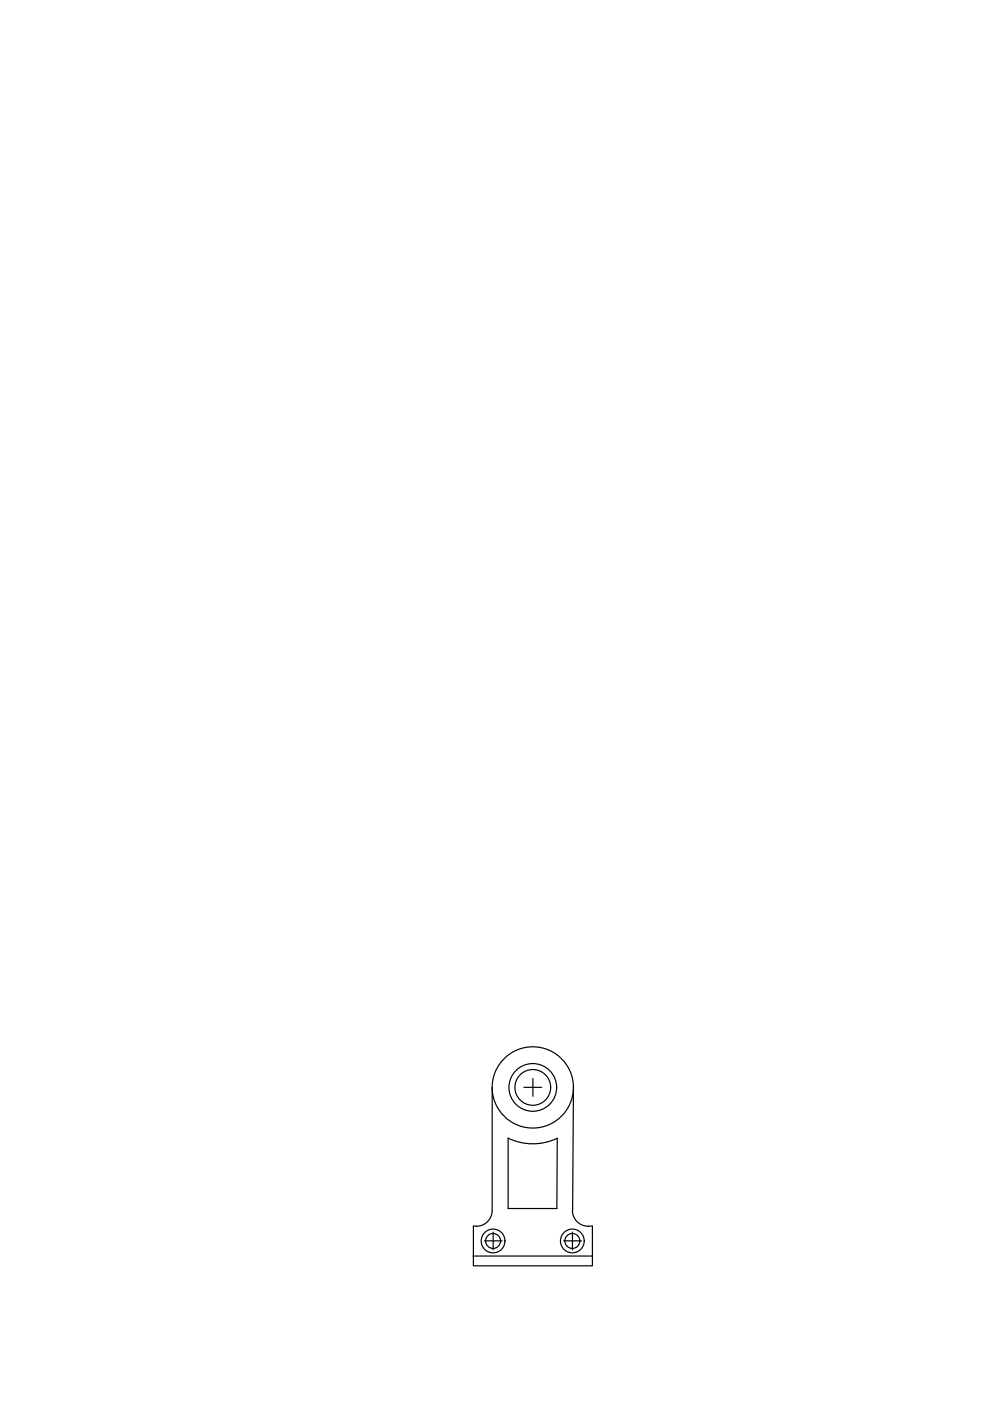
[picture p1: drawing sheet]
<svg xmlns="http://www.w3.org/2000/svg" width="210mm" height="297mm" viewBox="0 0 210 297" stroke-linecap="round" stroke-linejoin="round" font-family="sans-serif">
<!-- layer: 0 -->
<g fill="none" stroke="#000" stroke-width=".25">
<path d="M104.4 230.5v26.1M111.1 230.5h3.8M113 228.7v3.7M121.6 230.5l-.2 26.1M101 260h-.6v8.4h25.2v-8.4h-.8M104.4 256.6a3.4 3.4 0 0 1-3.4 3.4M107.7 241.3v14.9h10.4v-14.9a12 12 0 0 1-10.4 0M121.4 256.6a3.4 3.4 0 0 0 3.3 3.4M100.2 266.3h25.3M102.7 263.1h3.8M104.6 261.2v3.8M119.5 263.1h3.8"/>
<path d="M121.4 261.2v3.8"/>
<circle cx="113" cy="230.6" r="8.6"/>
<circle cx="113" cy="230.6" r="5.1"/>
<circle cx="113" cy="230.6" r="3.8"/>
<circle cx="104.5" cy="263.1" r="2.52"/>
<circle cx="104.5" cy="263.1" r="1.59"/>
<circle cx="121.3" cy="263.1" r="2.52"/>
<circle cx="121.3" cy="263.1" r="1.59"/>
</g>
</svg>
